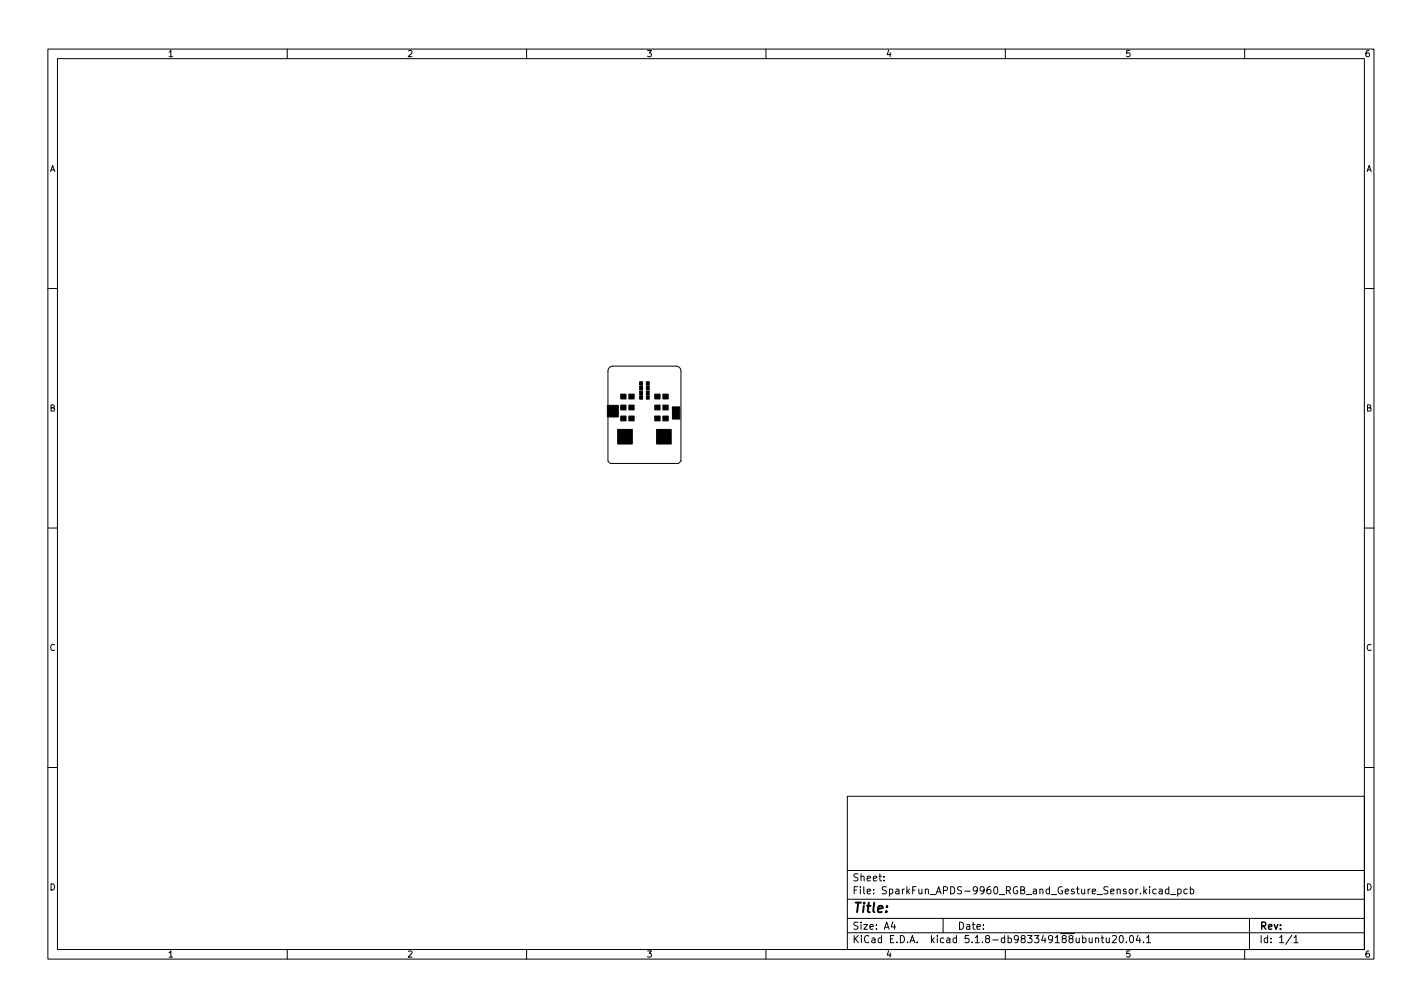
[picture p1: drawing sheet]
<svg xmlns="http://www.w3.org/2000/svg" width="297mm" height="210mm" viewBox="0 0 297 210" stroke-linecap="round" stroke-linejoin="round" font-family="sans-serif">
<defs><g id="words">
<text font-size="2.8" x="178" y="190.6">Title:</text>
<g font-size="2.1">
<text x="178" y="184">Sheet:</text>
<text x="178" y="186.7">File: SparkFun_APDS-9960_RGB_and_Gesture_Sensor.kicad_pcb</text>
<text x="178" y="196.9">KiCad E.D.A. kicad 5.1.8-db983349188ubuntu20.04.1</text>
<text x="178" y="194.1">Size: A4</text>
<text x="200" y="194.1">Date:</text>
<text x="263" y="194.1">Rev:</text>
<text x="263" y="196.9">Id: 1/1</text>
</g>
<g font-size="1.8">
<text x="35" y="11.9">1</text>
<text x="85" y="11.9">2</text>
<text x="135" y="11.9">3</text>
<text x="185" y="11.9">4</text>
<text x="235" y="11.9">5</text>
<text x="285" y="11.9">6</text>
<text x="10.3" y="35.9">A</text>
<text x="285.3" y="35.9">A</text>
<text x="10.3" y="85.9">B</text>
<text x="285.3" y="85.9">B</text>
<text x="10.3" y="135.9">C</text>
<text x="285.3" y="135.9">C</text>
<text x="10.3" y="185.9">D</text>
<text x="285.3" y="185.9">D</text>
<text x="35" y="199.9">1</text>
<text x="85" y="199.9">2</text>
<text x="135" y="199.9">3</text>
<text x="185" y="199.9">4</text>
<text x="235" y="199.9">5</text>
<text x="285" y="199.9">6</text>
</g>
</g></defs>
<g fill="none" stroke="#000" stroke-width=".21">
<path d="M10 10.2h277v190.1h-277zM12 12.2h273v186.1h-273zM60 10.2v2M110 10.2v2M160 10.2v2M210 10.2v2M260 10.2v2M10 60.2h2M127.3 76.7l.7-.3h13.2a1.02 1.02 0 0 1 1 1.1v18.8l-.5 .5h-14.2l-.5-.5v-18.8zM285 60.2h2M10 110.2h2M285 110.2h2"/>
<path d="M10 160.2h2M177 166.3h108v32h-108zM285 160.2h2M60 198.3v2M110 198.3v2M160 198.3v2M177 194.8h108M177 191.8h108M177 187.8h108M177 181.8h108M184.6 183.8v.1M184.6 183v.1"/>
<path d="M186.5 192.5l-.4 1h1M186.9 193v1M197 191.8v3M210 198.3v2M228.9 196l.2-.2 .3 .1 .1 .9M228.9 195.8v1M230 195.8h.6M230.2 195.3v1.3l.4 .2M231.1 195.8v1h.4l.2-.1M231.7 195.8v1M232.4 195.5l.5-.2 .3 .5-.9 1h.9M233.9 195.5l.2-.2a.8 .8 0 0 1 .6 .8 .8 .8 0 0 1-.6 .7l-.2-.1-.1-.4z"/>
<path d="M235.3 196.7v.1M236.1 195.4l.2-.1a.8 .8 0 0 1 .5 .8 .8 .8 0 0 1-.5 .7 1 1 0 0 1-.2-1.4zM237.7 195.3l-.3 1h.9M238.1 195.8v1M238.9 196.7v.1M239.5 195.8l.4-.5v1.5M239.5 196.8h.9M241.5 185.7l-.4-.1-.3 .3 .1 .7h.6M242.1 185.7h.6l.1 .9M242.8 186l-.5 .1-.2 .2 .2 .3h.5M244.1 185.7l-.4-.1-.3 .3 .2 .7h.5M244.1 185.1v1.5"/>
<path d="M244.5 186.8h1.1M246 185.7l.4-.1 .3 .3-.1 .7h-.6M246 185.6v1.5M248 185.7l-.4-.1-.3 .3 .1 .7h.6M248.6 185.7l.5-.1 .3 .3-.2 .7h-.6M248.6 185.1v1.5M260 198.3v2M261 191.8v6.5M269.9 195.3l-1.3 1.9M270.3 195.8l.4-.5v1.5M270.3 196.8h.8"/>
</g>
<g fill="#000" stroke="#000" stroke-width=".21">
<path d="M127.4 85.9h1.3v.7h-1.3zM127.4 85.1h1.3v.7h-1.3zM126.9 84.6h2.3v2.5h-2.3zM129.7 82.3h1.1v1h-1.1zM129.7 86.9h1.1v1h-1.1zM129.7 84.6h1.1v1h-1.1zM131.4 82.3h1.1v1h-1.1zM129 89.7h3.1v3h-3.1zM131.4 86.9h1.1v1h-1.1zM131.4 84.6h1.1v1h-1.1zM133.6 82.6h.6v.7h-.6zM133.6 81.7h.6v.7h-.6z"/>
<path d="M133.6 80.7h.6v.7h-.6zM133.6 79.7h.6v.7h-.6zM135 79.7h.6v.7h-.6zM135 80.7h.6v.7h-.6zM135 81.7h.6v.7h-.6zM135 82.6h.6v.7h-.6zM136.8 82.3h1.1v1h-1.1zM136.8 84.6h1.1v1h-1.1zM136.8 86.9h1.1v1h-1.1zM138.5 82.3h1.1v1h-1.1zM138.5 84.6h1.1v1h-1.1zM138.5 86.9h1.1v1h-1.1z"/>
<path d="M137.2 89.7h3v3h-3zM140.5 85h1.5v2.5h-1.5z"/>
</g>
<use href="#words"/>
</svg>
